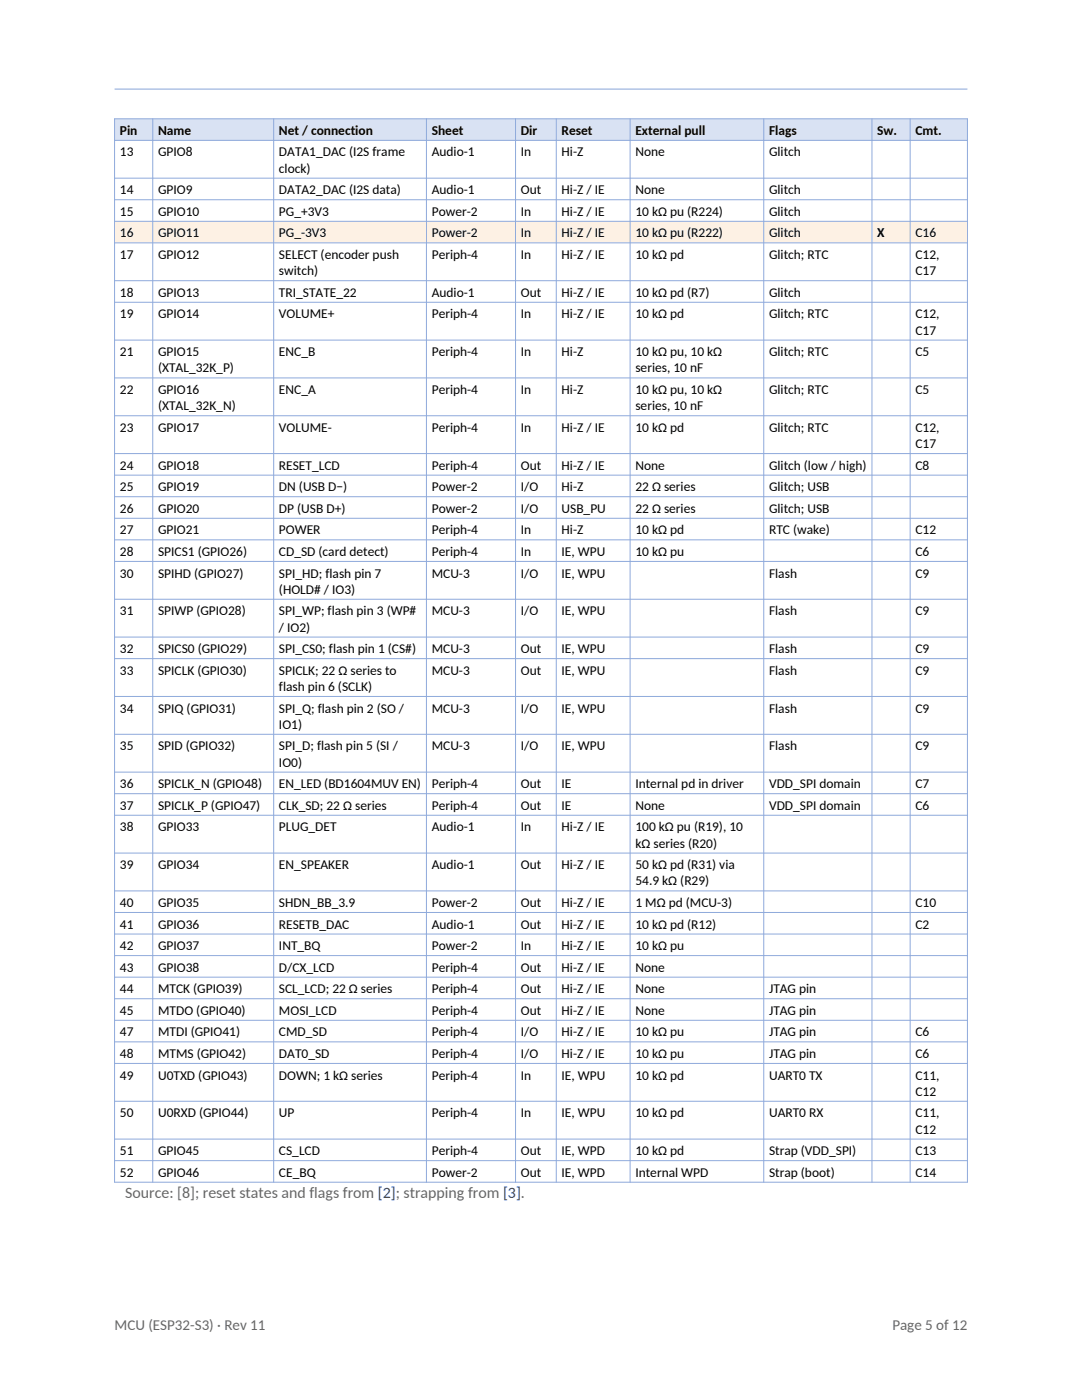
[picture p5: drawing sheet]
<svg xmlns="http://www.w3.org/2000/svg" width="216mm" height="279mm" viewBox="0 0 216 279" stroke-linecap="round" stroke-linejoin="round" font-family="sans-serif">
<defs><g id="words">
<text font-size="3.2" fill="#666" x="25" y="239.1">Source: [8]; reset states and flags from [2]; strapping from [3].</text>
<g font-size="3" fill="#666">
<text x="22.9" y="265.4">MCU (ESP32-S3) · Rev 11</text>
<text x="178.1" y="265.4">Page 5 of 12</text>
</g>
<g font-size="2.7">
<text x="23.9" y="26.9">Pin</text>
<text x="31.5" y="26.9">Name</text>
<text x="55.7" y="26.9">Net / connection</text>
<text x="86.1" y="26.9">Sheet</text>
<text x="103.9" y="26.9">Dir</text>
<text x="112.1" y="26.9">Reset</text>
<text x="126.8" y="26.9">External pull</text>
<text x="153.5" y="26.9">Flags</text>
<text x="175" y="26.9">Sw.</text>
<text x="182.7" y="26.9">Cmt.</text>
<text x="23.9" y="31.2">13</text>
<text x="31.5" y="31.2">GPIO8</text>
<text x="55.7" y="31.2">DATA1_DAC (I2S frame</text>
<text x="55.7" y="34.5">clock)</text>
<text x="86.1" y="31.2">Audio-1</text>
<text x="103.9" y="31.2">In</text>
<text x="112.1" y="31.2">Hi-Z</text>
<text x="126.8" y="31.2">None</text>
<text x="153.5" y="31.2">Glitch</text>
<text x="23.9" y="38.8">14</text>
<text x="31.5" y="38.8">GPIO9</text>
<text x="55.7" y="38.8">DATA2_DAC (I2S data)</text>
<text x="86.1" y="38.8">Audio-1</text>
<text x="103.9" y="38.8">Out</text>
<text x="112.1" y="38.8">Hi-Z / IE</text>
<text x="126.8" y="38.8">None</text>
<text x="153.5" y="38.8">Glitch</text>
<text x="23.9" y="43.1">15</text>
<text x="23.9" y="47.4">16</text>
<text x="31.5" y="43.1">GPIO10</text>
<text x="31.5" y="47.4">GPIO11</text>
<text x="55.7" y="43.1">PG_+3V3</text>
<text x="55.7" y="47.4">PG_-3V3</text>
<text x="86.1" y="43.1">Power-2</text>
<text x="86.1" y="47.4">Power-2</text>
<text x="103.9" y="43.1">In</text>
<text x="103.9" y="47.4">In</text>
<text x="112.1" y="43.1">Hi-Z / IE</text>
<text x="112.1" y="47.4">Hi-Z / IE</text>
<text x="126.8" y="43.1">10 kΩ pu (R224)</text>
<text x="126.8" y="47.4">10 kΩ pu (R222)</text>
<text x="153.5" y="43.1">Glitch</text>
<text x="153.5" y="47.4">Glitch</text>
<text x="175" y="47.4">X</text>
<text x="182.7" y="47.4">C16</text>
<text x="23.9" y="51.7">17</text>
<text x="31.5" y="51.7">GPIO12</text>
<text x="55.7" y="51.7">SELECT (encoder push</text>
<text x="86.1" y="51.7">Periph-4</text>
<text x="103.9" y="51.7">In</text>
<text x="112.1" y="51.7">Hi-Z / IE</text>
<text x="126.8" y="51.7">10 kΩ pd</text>
<text x="153.5" y="51.7">Glitch; RTC</text>
<text x="182.7" y="51.7">C12,</text>
<text x="23.9" y="59.2">18</text>
<text x="31.5" y="59.2">GPIO13</text>
<text x="55.7" y="54.9">switch)</text>
<text x="55.7" y="59.2">TRI_STATE_22</text>
<text x="86.1" y="59.2">Audio-1</text>
<text x="103.9" y="59.2">Out</text>
<text x="112.1" y="59.2">Hi-Z / IE</text>
<text x="126.8" y="59.2">10 kΩ pd (R7)</text>
<text x="153.5" y="59.2">Glitch</text>
<text x="182.7" y="54.9">C17</text>
<text x="23.9" y="63.5">19</text>
<text x="31.5" y="63.5">GPIO14</text>
<text x="55.7" y="63.5">VOLUME+</text>
<text x="86.1" y="63.5">Periph-4</text>
<text x="103.9" y="63.5">In</text>
<text x="112.1" y="63.5">Hi-Z / IE</text>
<text x="126.8" y="63.5">10 kΩ pd</text>
<text x="153.5" y="63.5">Glitch; RTC</text>
<text x="182.7" y="63.5">C12,</text>
<text x="23.9" y="71.1">21</text>
<text x="31.5" y="71.1">GPIO15</text>
<text x="55.7" y="71.1">ENC_B</text>
<text x="86.1" y="71.1">Periph-4</text>
<text x="103.9" y="71.1">In</text>
<text x="112.1" y="71.1">Hi-Z</text>
<text x="126.8" y="71.1">10 kΩ pu, 10 kΩ</text>
<text x="153.5" y="71.1">Glitch; RTC</text>
<text x="182.7" y="66.8">C17</text>
<text x="182.7" y="71.1">C5</text>
<text x="31.5" y="74.3">(XTAL_32K_P)</text>
<text x="126.8" y="74.3">series, 10 nF</text>
<text x="23.9" y="78.6">22</text>
<text x="31.5" y="78.6">GPIO16</text>
<text x="31.5" y="81.9">(XTAL_32K_N)</text>
<text x="55.7" y="78.6">ENC_A</text>
<text x="86.1" y="78.6">Periph-4</text>
<text x="103.9" y="78.6">In</text>
<text x="112.1" y="78.6">Hi-Z</text>
<text x="126.8" y="78.6">10 kΩ pu, 10 kΩ</text>
<text x="126.8" y="81.9">series, 10 nF</text>
<text x="153.5" y="78.6">Glitch; RTC</text>
<text x="182.7" y="78.6">C5</text>
<text x="23.9" y="86.2">23</text>
<text x="31.5" y="86.2">GPIO17</text>
<text x="55.7" y="86.2">VOLUME-</text>
<text x="86.1" y="86.2">Periph-4</text>
<text x="103.9" y="86.2">In</text>
<text x="112.1" y="86.2">Hi-Z / IE</text>
<text x="126.8" y="86.2">10 kΩ pd</text>
<text x="153.5" y="86.2">Glitch; RTC</text>
<text x="182.7" y="86.2">C12,</text>
<text x="182.7" y="89.4">C17</text>
<text x="23.9" y="93.7">24</text>
<text x="31.5" y="93.7">GPIO18</text>
<text x="55.7" y="93.7">RESET_LCD</text>
<text x="86.1" y="93.7">Periph-4</text>
<text x="103.9" y="93.7">Out</text>
<text x="112.1" y="93.7">Hi-Z / IE</text>
<text x="126.8" y="93.7">None</text>
<text x="153.5" y="93.7">Glitch (low / high)</text>
<text x="182.7" y="93.7">C8</text>
<text x="23.9" y="98">25</text>
<text x="31.5" y="98">GPIO19</text>
<text x="55.7" y="98">DN (USB D−)</text>
<text x="86.1" y="98">Power-2</text>
<text x="103.9" y="98">I/O</text>
<text x="112.1" y="98">Hi-Z</text>
<text x="126.8" y="98">22 Ω series</text>
<text x="153.5" y="98">Glitch; USB</text>
<text x="23.9" y="102.3">26</text>
<text x="23.9" y="106.6">27</text>
<text x="31.5" y="102.3">GPIO20</text>
<text x="31.5" y="106.6">GPIO21</text>
<text x="55.7" y="102.3">DP (USB D+)</text>
<text x="55.7" y="106.6">POWER</text>
<text x="86.1" y="102.3">Power-2</text>
<text x="86.1" y="106.6">Periph-4</text>
<text x="103.9" y="102.3">I/O</text>
<text x="103.9" y="106.6">In</text>
<text x="112.1" y="102.3">USB_PU</text>
<text x="112.1" y="106.6">Hi-Z</text>
<text x="126.8" y="102.3">22 Ω series</text>
<text x="126.8" y="106.6">10 kΩ pd</text>
<text x="153.5" y="102.3">Glitch; USB</text>
<text x="153.5" y="106.6">RTC (wake)</text>
<text x="182.7" y="106.6">C12</text>
<text x="23.9" y="110.9">28</text>
<text x="31.5" y="110.9">SPICS1 (GPIO26)</text>
<text x="55.7" y="110.9">CD_SD (card detect)</text>
<text x="86.1" y="110.9">Periph-4</text>
<text x="103.9" y="110.9">In</text>
<text x="112.1" y="110.9">IE, WPU</text>
<text x="126.8" y="110.9">10 kΩ pu</text>
<text x="182.7" y="110.9">C6</text>
<text x="23.9" y="115.3">30</text>
<text x="31.5" y="115.3">SPIHD (GPIO27)</text>
<text x="55.7" y="115.3">SPI_HD; flash pin 7</text>
<text x="55.7" y="118.5">(HOLD# / IO3)</text>
<text x="86.1" y="115.3">MCU-3</text>
<text x="103.9" y="115.3">I/O</text>
<text x="112.1" y="115.3">IE, WPU</text>
<text x="153.5" y="115.3">Flash</text>
<text x="182.7" y="115.3">C9</text>
<text x="23.9" y="122.8">31</text>
<text x="31.5" y="122.8">SPIWP (GPIO28)</text>
<text x="55.7" y="122.8">SPI_WP; flash pin 3 (WP#</text>
<text x="86.1" y="122.8">MCU-3</text>
<text x="103.9" y="122.8">I/O</text>
<text x="112.1" y="122.8">IE, WPU</text>
<text x="153.5" y="122.8">Flash</text>
<text x="182.7" y="122.8">C9</text>
<text x="23.9" y="130.4">32</text>
<text x="31.5" y="130.4">SPICS0 (GPIO29)</text>
<text x="55.7" y="126">/ IO2)</text>
<text x="55.7" y="130.4">SPI_CS0; flash pin 1 (CS#)</text>
<text x="86.1" y="130.4">MCU-3</text>
<text x="103.9" y="130.4">Out</text>
<text x="112.1" y="130.4">IE, WPU</text>
<text x="153.5" y="130.4">Flash</text>
<text x="182.7" y="130.4">C9</text>
<text x="23.9" y="134.7">33</text>
<text x="31.5" y="134.7">SPICLK (GPIO30)</text>
<text x="55.7" y="134.7">SPICLK; 22 Ω series to</text>
<text x="55.7" y="137.9">flash pin 6 (SCLK)</text>
<text x="86.1" y="134.7">MCU-3</text>
<text x="103.9" y="134.7">Out</text>
<text x="112.1" y="134.7">IE, WPU</text>
<text x="153.5" y="134.7">Flash</text>
<text x="182.7" y="134.7">C9</text>
<text x="23.9" y="142.2">34</text>
<text x="31.5" y="142.2">SPIQ (GPIO31)</text>
<text x="55.7" y="142.2">SPI_Q; flash pin 2 (SO /</text>
<text x="86.1" y="142.2">MCU-3</text>
<text x="103.9" y="142.2">I/O</text>
<text x="112.1" y="142.2">IE, WPU</text>
<text x="153.5" y="142.2">Flash</text>
<text x="182.7" y="142.2">C9</text>
<text x="23.9" y="149.8">35</text>
<text x="31.5" y="149.8">SPID (GPIO32)</text>
<text x="55.7" y="145.5">IO1)</text>
<text x="55.7" y="149.8">SPI_D; flash pin 5 (SI /</text>
<text x="86.1" y="149.8">MCU-3</text>
<text x="103.9" y="149.8">I/O</text>
<text x="112.1" y="149.8">IE, WPU</text>
<text x="153.5" y="149.8">Flash</text>
<text x="182.7" y="149.8">C9</text>
<text x="55.7" y="153">IO0)</text>
<text x="23.9" y="157.3">36</text>
<text x="23.9" y="161.6">37</text>
<text x="31.5" y="157.3">SPICLK_N (GPIO48)</text>
<text x="31.5" y="161.6">SPICLK_P (GPIO47)</text>
<text x="55.7" y="157.3">EN_LED (BD1604MUV EN)</text>
<text x="55.7" y="161.6">CLK_SD; 22 Ω series</text>
<text x="86.1" y="157.3">Periph-4</text>
<text x="86.1" y="161.6">Periph-4</text>
<text x="103.9" y="157.3">Out</text>
<text x="103.9" y="161.6">Out</text>
<text x="112.1" y="157.3">IE</text>
<text x="112.1" y="161.6">IE</text>
<text x="126.8" y="157.3">Internal pd in driver</text>
<text x="126.8" y="161.6">None</text>
<text x="153.5" y="157.3">VDD_SPI domain</text>
<text x="153.5" y="161.6">VDD_SPI domain</text>
<text x="182.7" y="157.3">C7</text>
<text x="182.7" y="161.6">C6</text>
<text x="23.9" y="165.9">38</text>
<text x="31.5" y="165.9">GPIO33</text>
<text x="55.7" y="165.9">PLUG_DET</text>
<text x="86.1" y="165.9">Audio-1</text>
<text x="103.9" y="165.9">In</text>
<text x="112.1" y="165.9">Hi-Z / IE</text>
<text x="126.8" y="165.9">100 kΩ pu (R19), 10</text>
<text x="23.9" y="173.5">39</text>
<text x="31.5" y="173.5">GPIO34</text>
<text x="55.7" y="173.5">EN_SPEAKER</text>
<text x="86.1" y="173.5">Audio-1</text>
<text x="103.9" y="173.5">Out</text>
<text x="112.1" y="173.5">Hi-Z / IE</text>
<text x="126.8" y="169.2">kΩ series (R20)</text>
<text x="126.8" y="173.5">50 kΩ pd (R31) via</text>
<text x="126.8" y="176.7">54.9 kΩ (R29)</text>
<text x="23.9" y="181">40</text>
<text x="23.9" y="185.3">41</text>
<text x="31.5" y="181">GPIO35</text>
<text x="31.5" y="185.3">GPIO36</text>
<text x="55.7" y="181">SHDN_BB_3.9</text>
<text x="55.7" y="185.3">RESETB_DAC</text>
<text x="86.1" y="181">Power-2</text>
<text x="86.1" y="185.3">Audio-1</text>
<text x="103.9" y="181">Out</text>
<text x="103.9" y="185.3">Out</text>
<text x="112.1" y="181">Hi-Z / IE</text>
<text x="112.1" y="185.3">Hi-Z / IE</text>
<text x="126.8" y="181">1 MΩ pd (MCU-3)</text>
<text x="126.8" y="185.3">10 kΩ pd (R12)</text>
<text x="182.7" y="181">C10</text>
<text x="182.7" y="185.3">C2</text>
<text x="23.9" y="189.6">42</text>
<text x="31.5" y="189.6">GPIO37</text>
<text x="55.7" y="189.6">INT_BQ</text>
<text x="86.1" y="189.6">Power-2</text>
<text x="103.9" y="189.6">In</text>
<text x="112.1" y="189.6">Hi-Z / IE</text>
<text x="126.8" y="189.6">10 kΩ pu</text>
<text x="23.9" y="193.9">43</text>
<text x="31.5" y="193.9">GPIO38</text>
<text x="55.7" y="193.9">D/CX_LCD</text>
<text x="86.1" y="193.9">Periph-4</text>
<text x="103.9" y="193.9">Out</text>
<text x="112.1" y="193.9">Hi-Z / IE</text>
<text x="126.8" y="193.9">None</text>
<text x="23.9" y="198.2">44</text>
<text x="23.9" y="202.5">45</text>
<text x="31.5" y="198.2">MTCK (GPIO39)</text>
<text x="31.5" y="202.5">MTDO (GPIO40)</text>
<text x="55.7" y="198.2">SCL_LCD; 22 Ω series</text>
<text x="55.7" y="202.5">MOSI_LCD</text>
<text x="86.1" y="198.2">Periph-4</text>
<text x="86.1" y="202.5">Periph-4</text>
<text x="103.9" y="198.2">Out</text>
<text x="103.9" y="202.5">Out</text>
<text x="112.1" y="198.2">Hi-Z / IE</text>
<text x="112.1" y="202.5">Hi-Z / IE</text>
<text x="126.8" y="198.2">None</text>
<text x="126.8" y="202.5">None</text>
<text x="153.5" y="198.2">JTAG pin</text>
<text x="153.5" y="202.5">JTAG pin</text>
<text x="23.9" y="206.8">47</text>
<text x="31.5" y="206.8">MTDI (GPIO41)</text>
<text x="55.7" y="206.8">CMD_SD</text>
<text x="86.1" y="206.8">Periph-4</text>
<text x="103.9" y="206.8">I/O</text>
<text x="112.1" y="206.8">Hi-Z / IE</text>
<text x="126.8" y="206.8">10 kΩ pu</text>
<text x="153.5" y="206.8">JTAG pin</text>
<text x="182.7" y="206.8">C6</text>
<text x="23.9" y="211.1">48</text>
<text x="23.9" y="215.4">49</text>
<text x="31.5" y="211.1">MTMS (GPIO42)</text>
<text x="31.5" y="215.4">U0TXD (GPIO43)</text>
<text x="55.7" y="211.1">DAT0_SD</text>
<text x="55.7" y="215.4">DOWN; 1 kΩ series</text>
<text x="86.1" y="211.1">Periph-4</text>
<text x="86.1" y="215.4">Periph-4</text>
<text x="103.9" y="211.1">I/O</text>
<text x="103.9" y="215.4">In</text>
<text x="112.1" y="211.1">Hi-Z / IE</text>
<text x="112.1" y="215.4">IE, WPU</text>
<text x="126.8" y="211.1">10 kΩ pu</text>
<text x="126.8" y="215.4">10 kΩ pd</text>
<text x="153.5" y="211.1">JTAG pin</text>
<text x="153.5" y="215.4">UART0 TX</text>
<text x="182.7" y="211.1">C6</text>
<text x="182.7" y="215.4">C11,</text>
<text x="182.7" y="218.7">C12</text>
<text x="23.9" y="223">50</text>
<text x="31.5" y="223">U0RXD (GPIO44)</text>
<text x="55.7" y="223">UP</text>
<text x="86.1" y="223">Periph-4</text>
<text x="103.9" y="223">In</text>
<text x="112.1" y="223">IE, WPU</text>
<text x="126.8" y="223">10 kΩ pd</text>
<text x="153.5" y="223">UART0 RX</text>
<text x="182.7" y="223">C11,</text>
<text x="182.7" y="226.2">C12</text>
<text x="23.9" y="230.5">51</text>
<text x="31.5" y="230.5">GPIO45</text>
<text x="55.7" y="230.5">CS_LCD</text>
<text x="86.1" y="230.5">Periph-4</text>
<text x="103.9" y="230.5">Out</text>
<text x="112.1" y="230.5">IE, WPD</text>
<text x="126.8" y="230.5">10 kΩ pd</text>
<text x="153.5" y="230.5">Strap (VDD_SPI)</text>
<text x="182.7" y="230.5">C13</text>
<text x="23.9" y="234.8">52</text>
<text x="31.5" y="234.8">GPIO46</text>
<text x="55.7" y="234.8">CE_BQ</text>
<text x="86.1" y="234.8">Power-2</text>
<text x="103.9" y="234.8">Out</text>
<text x="112.1" y="234.8">IE, WPD</text>
<text x="126.8" y="234.8">Internal WPD</text>
<text x="153.5" y="234.8">Strap (boot)</text>
<text x="182.7" y="234.8">C14</text>
</g>
</g></defs>
<path d="M22.9 23.7h170.1v4.3h-170.1z" fill-rule="evenodd" fill="#d9e2f3"/>
<path d="M22.9 44.2h170.1v4.3h-170.1z" fill-rule="evenodd" fill="#fdf1e4"/>
<g fill="none" stroke="#8ea9db" stroke-width=".2">
<path d="M22.9 23.7h170.1v212.2h-170.1zM22.9 28h170.1M22.9 35.6h170.1M22.9 39.9h170.1M30.5 23.7v212.2M54.6 23.7v212.2M85.1 23.7v212.2M102.9 23.7v212.2M111 23.7v212.2M125.7 23.7v212.2M152.4 23.7v212.2M174 23.7v212.2"/>
<path d="M181.6 23.7v212.2M22.9 44.2h170.1M22.9 48.5h170.1M22.9 56h170.1M22.9 60.3h170.1M22.9 67.9h170.1M22.9 75.4h170.1M22.9 83h170.1M22.9 90.5h170.1M22.9 94.8h170.1M22.9 99.1h170.1M22.9 103.4h170.1"/>
<path d="M22.9 107.7h170.1M22.9 112h170.1M22.9 119.6h170.1M22.9 127.1h170.1M22.9 131.4h170.1M22.9 139h170.1M22.9 146.5h170.1M22.9 154.1h170.1M22.9 158.4h170.1M22.9 162.7h170.1M22.9 170.3h170.1M22.9 177.8h170.1"/>
<path d="M22.9 182.1h170.1M22.9 186.4h170.1M22.9 190.7h170.1M22.9 195h170.1M22.9 199.3h170.1M22.9 203.6h170.1M22.9 207.9h170.1M22.9 212.2h170.1M22.9 219.8h170.1M22.9 227.3h170.1M22.9 231.6h170.1"/>
</g>
<path d="M22.9 17.8h170.1" fill="none" stroke="#8ea9db" stroke-width=".21"/>
<use href="#words"/>
</svg>
